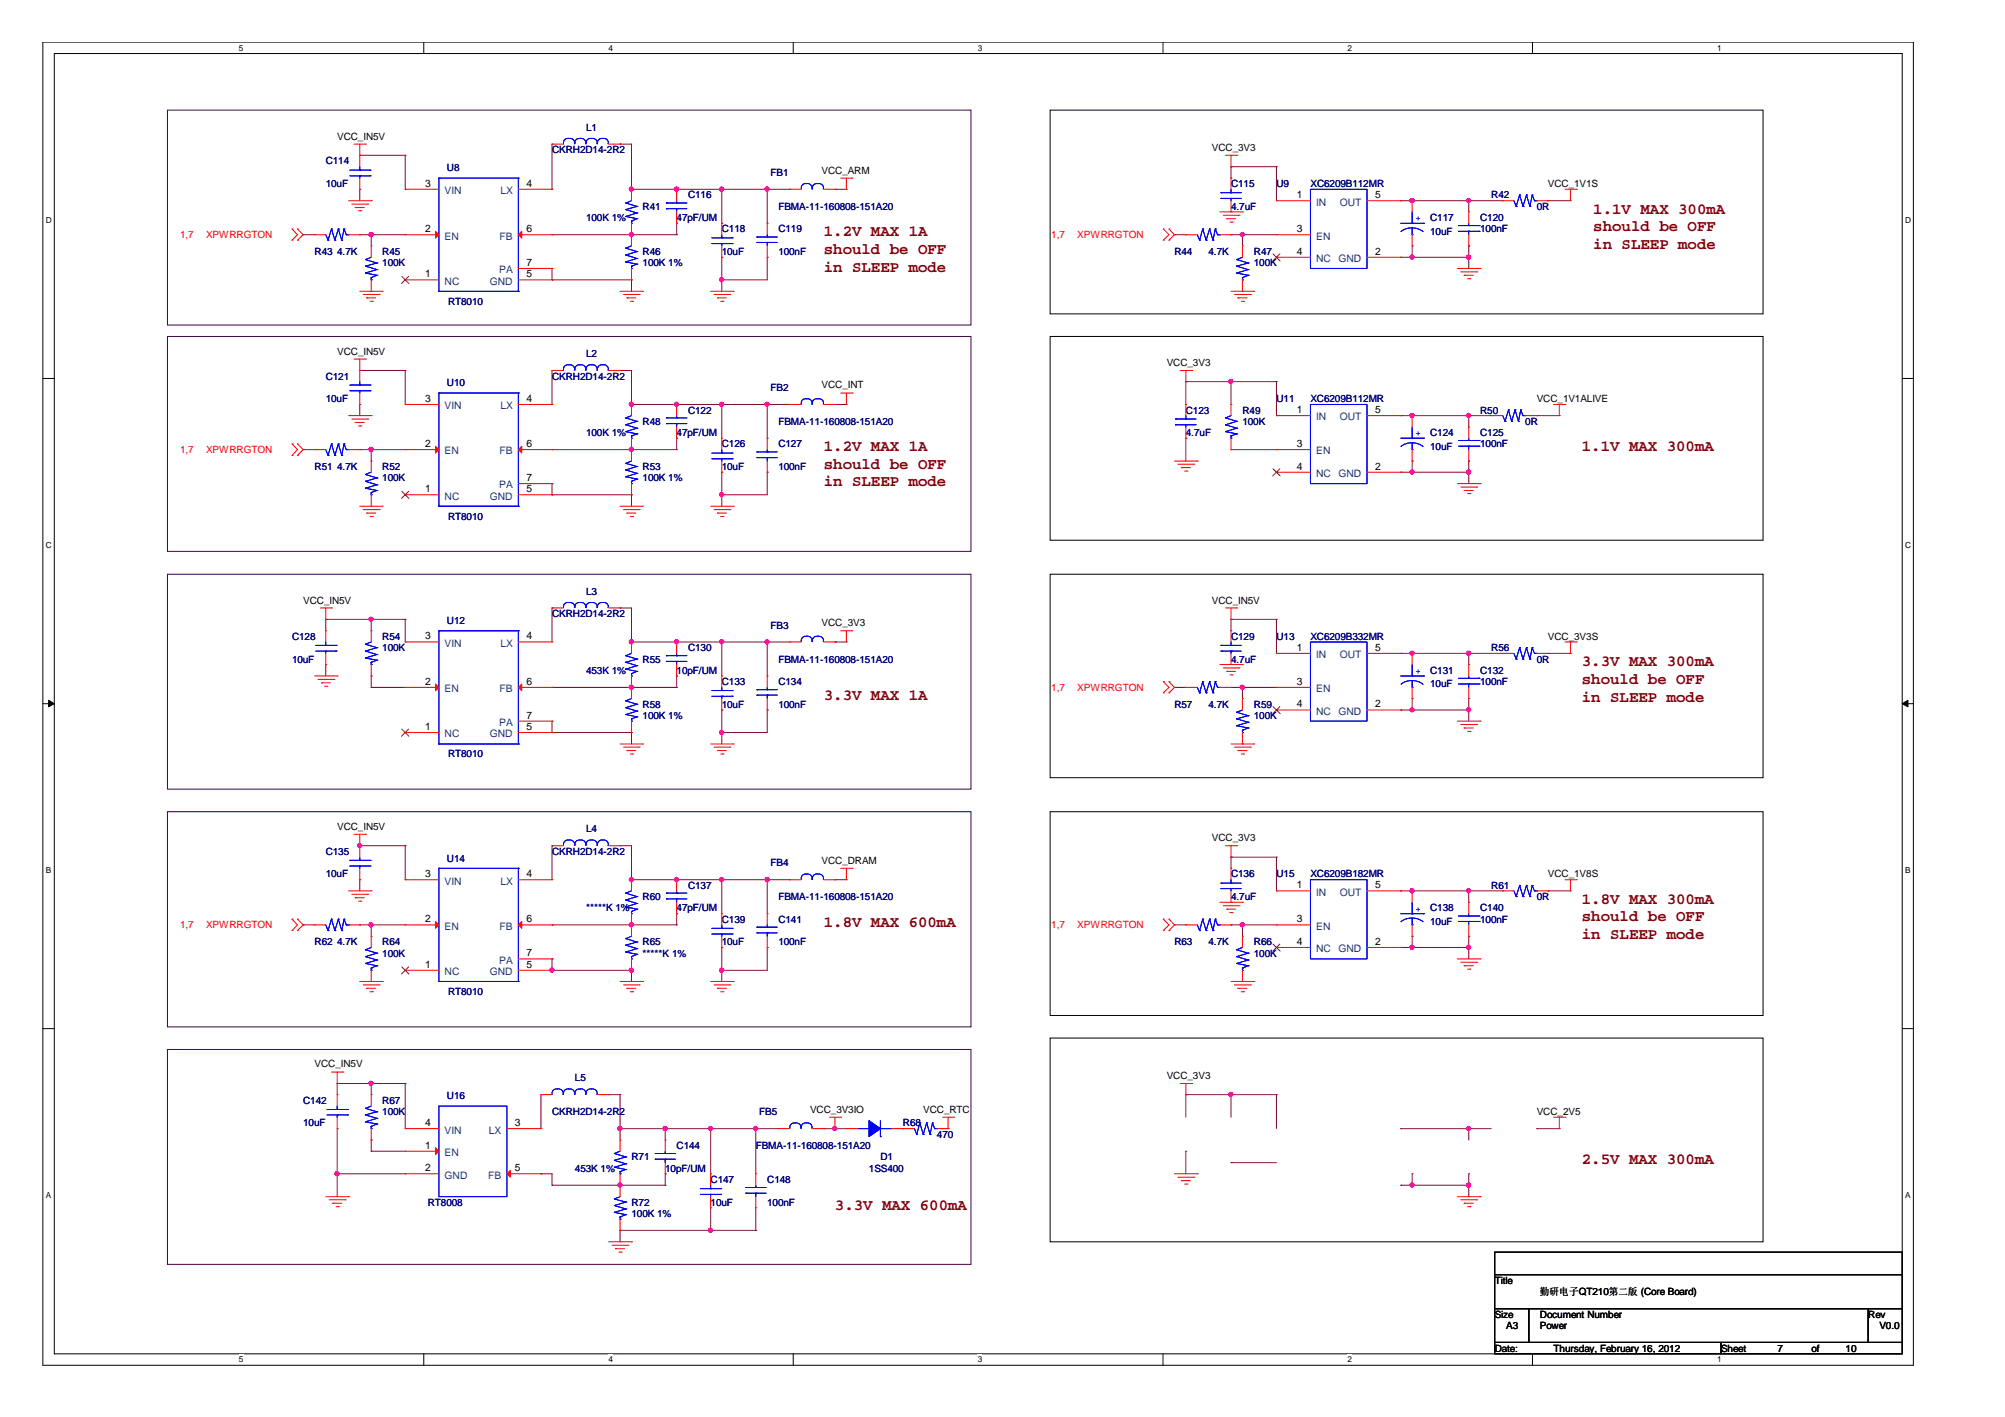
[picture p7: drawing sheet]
<svg xmlns="http://www.w3.org/2000/svg" width="297mm" height="210mm" viewBox="0 0 297 210" stroke-linecap="round" stroke-linejoin="round" font-family="sans-serif">
<defs><g id="words">
<g font-size="2.3" fill="#800000">
<text x="122" y="35">1.2V MAX 1A</text>
<text x="236.1" y="31.6">1.1V MAX 300mA</text>
<text x="236.1" y="34.3">should be OFF</text>
<text x="122" y="37.6">should be OFF</text>
<text x="122" y="40.2">in SLEEP mode</text>
<text x="236.1" y="36.9">in SLEEP mode</text>
<text x="122" y="66.8">1.2V MAX 1A</text>
<text x="122" y="69.4">should be OFF</text>
<text x="234.4" y="66.8">1.1V MAX 300mA</text>
<text x="122" y="72.1">in SLEEP mode</text>
<text x="234.4" y="98.7">3.3V MAX 300mA</text>
<text x="234.4" y="101.3">should be OFF</text>
<text x="122" y="103.7">3.3V MAX 1A</text>
<text x="234.4" y="103.9">in SLEEP mode</text>
<text x="122" y="137.3">1.8V MAX 600mA</text>
<text x="234.4" y="133.9">1.8V MAX 300mA</text>
<text x="234.4" y="136.5">should be OFF</text>
<text x="234.4" y="139.1">in SLEEP mode</text>
<text x="234.4" y="172.4">2.5V MAX 300mA</text>
<text x="123.7" y="179.2">3.3V MAX 600mA</text>
</g>
<g font-size="1.5">
<text x="50" y="20.7">VCC_IN5V</text>
<text x="179.5" y="22.4">VCC_3V3</text>
<text x="63" y="27.7">3</text>
<text x="78" y="27.7">4</text>
<text x="121.7" y="25.7">VCC_ARM</text>
<text x="192.1" y="29.4">1</text>
<text x="203.7" y="29.4">5</text>
<text x="229.3" y="27.7">VCC_1V1S</text>
<text x="63" y="34.4">2</text>
<text x="78" y="34.4">6</text>
<text x="192.1" y="34.4">3</text>
<text x="63" y="41.1">1</text>
<text x="78" y="41.1">5</text>
<text x="78" y="39.4">7</text>
<text x="192.1" y="37.7">4</text>
<text x="203.7" y="37.7">2</text>
<text x="50" y="52.5">VCC_IN5V</text>
<text x="63" y="59.5">3</text>
<text x="78" y="59.5">4</text>
<text x="121.7" y="57.5">VCC_INT</text>
<text x="172.8" y="54.2">VCC_3V3</text>
<text x="227.7" y="59.6">VCC_1V1ALIVE</text>
<text x="192.1" y="61.2">1</text>
<text x="203.7" y="61.2">5</text>
<text x="63" y="66.2">2</text>
<text x="78" y="66.2">6</text>
<text x="78" y="71.3">7</text>
<text x="192.1" y="66.2">3</text>
<text x="192.1" y="69.6">4</text>
<text x="203.7" y="69.6">2</text>
<text x="63" y="72.9">1</text>
<text x="78" y="72.9">5</text>
<text x="44.9" y="89.4">VCC_IN5V</text>
<text x="179.5" y="89.4">VCC_IN5V</text>
<text x="63" y="94.7">3</text>
<text x="78" y="94.7">4</text>
<text x="121.7" y="92.8">VCC_3V3</text>
<text x="229.3" y="94.8">VCC_3V3S</text>
<text x="63" y="101.4">2</text>
<text x="78" y="101.4">6</text>
<text x="192.1" y="96.4">1</text>
<text x="192.1" y="101.4">3</text>
<text x="203.7" y="96.4">5</text>
<text x="78" y="106.4">7</text>
<text x="192.1" y="104.8">4</text>
<text x="203.7" y="104.8">2</text>
<text x="63" y="108.1">1</text>
<text x="78" y="108.1">5</text>
<text x="50" y="123">VCC_IN5V</text>
<text x="179.5" y="124.6">VCC_3V3</text>
<text x="63" y="129.9">3</text>
<text x="78" y="129.9">4</text>
<text x="121.7" y="128">VCC_DRAM</text>
<text x="192.1" y="131.6">1</text>
<text x="203.7" y="131.6">5</text>
<text x="229.3" y="130">VCC_1V8S</text>
<text x="63" y="136.6">2</text>
<text x="78" y="136.6">6</text>
<text x="192.1" y="136.6">3</text>
<text x="63" y="143.4">1</text>
<text x="78" y="143.4">5</text>
<text x="78" y="141.7">7</text>
<text x="192.1" y="140">4</text>
<text x="203.7" y="140">2</text>
<text x="46.6" y="158.1">VCC_IN5V</text>
<text x="172.8" y="159.8">VCC_3V3</text>
<text x="63" y="166.8">4</text>
<text x="76.3" y="166.8">3</text>
<text x="120" y="164.9">VCC_3V3IO</text>
<text x="136.8" y="164.9">VCC_RTC</text>
<text x="227.7" y="165.2">VCC_2V5</text>
<text x="63" y="170.2">1</text>
<text x="63" y="173.5">2</text>
<text x="76.3" y="173.5">5</text>
<text x="221.4" y="190.2">Title</text>
<text x="228.1" y="191.8">勤研电子QT210第二版 (Core Board)</text>
<text x="221.4" y="195.2">Size</text>
<text x="223.1" y="196.9">A3</text>
<text x="228.1" y="195.2">Document Number</text>
<text x="228.1" y="196.9">Power</text>
<text x="276.8" y="195.2">Rev</text>
<text x="278.4" y="196.9">V0.0</text>
<text x="221.4" y="200.2">Date:</text>
<text x="230.2" y="200.2">Thursday, February 16, 2012</text>
<text x="255" y="200.2">Sheet</text>
<text x="263.4" y="200.2">7</text>
<text x="268.4" y="200.2">of</text>
<text x="273.4" y="200.2">10</text>
</g>
<g font-size="1.5" fill="#000080">
<text x="81.8" y="22.7">CKRH2D14-2R2</text>
<text x="86.8" y="19.4">L1</text>
<text x="48.3" y="24.4">C114</text>
<text x="48.3" y="27.7">10uF</text>
<text x="66.2" y="25.4">U8</text>
<text x="101.9" y="29.4">C116</text>
<text x="114.2" y="26">FB1</text>
<text x="182.4" y="27.7">C115</text>
<text x="189.1" y="27.7">U9</text>
<text x="194.1" y="27.7">XC6209B112MR</text>
<text x="220.9" y="29.4">R42</text>
<text x="86.8" y="32.7">100K 1%</text>
<text x="95.2" y="31.1">R41</text>
<text x="100.2" y="32.7">47pF/UM</text>
<text x="106.9" y="34.4">C118</text>
<text x="115.3" y="34.4">C119</text>
<text x="115.3" y="31.1">FBMA-11-160808-151A20</text>
<text x="182.4" y="31.1">4.7uF</text>
<text x="211.9" y="32.7">C117</text>
<text x="211.9" y="34.8">10uF</text>
<text x="219.3" y="32.7">C120</text>
<text x="219.3" y="34.4">100nF</text>
<text x="227.7" y="31.1">0R</text>
<text x="46.6" y="37.8">R43</text>
<text x="50" y="37.8">4.7K</text>
<text x="56.6" y="37.8">R45</text>
<text x="56.6" y="39.5">100K</text>
<text x="95.2" y="37.8">R46</text>
<text x="95.2" y="39.5">100K 1%</text>
<text x="106.9" y="37.8">10uF</text>
<text x="115.3" y="37.8">100nF</text>
<text x="174" y="37.8">R44</text>
<text x="179" y="37.8">4.7K</text>
<text x="185.8" y="37.8">R47</text>
<text x="185.8" y="39.5">100K</text>
<text x="66.4" y="45.1">RT8010</text>
<text x="86.8" y="52.9">L2</text>
<text x="48.3" y="56.2">C121</text>
<text x="48.3" y="59.6">10uF</text>
<text x="66.2" y="57.2">U10</text>
<text x="81.8" y="56.2">CKRH2D14-2R2</text>
<text x="114.2" y="57.9">FB2</text>
<text x="189.1" y="59.6">U11</text>
<text x="194.1" y="59.6">XC6209B112MR</text>
<text x="196.2" y="59.6">6209B112</text>
<text x="86.8" y="64.6">100K 1%</text>
<text x="95.2" y="62.9">R48</text>
<text x="100.2" y="64.6">47pF/UM</text>
<text x="101.9" y="61.3">C122</text>
<text x="115.3" y="62.9">FBMA-11-160808-151A20</text>
<text x="175.7" y="61.3">C123</text>
<text x="175.7" y="64.6">4.7uF</text>
<text x="184.1" y="61.3">R49</text>
<text x="184.1" y="62.9">100K</text>
<text x="211.9" y="64.6">C124</text>
<text x="219.3" y="61.3">R50</text>
<text x="219.3" y="64.6">C125</text>
<text x="226" y="62.9">0R</text>
<text x="46.6" y="69.7">R51</text>
<text x="50" y="69.7">4.7K</text>
<text x="56.6" y="69.7">R52</text>
<text x="56.6" y="71.3">100K</text>
<text x="95.2" y="69.7">R53</text>
<text x="95.2" y="71.3">100K 1%</text>
<text x="106.9" y="66.3">C126</text>
<text x="106.9" y="69.7">10uF</text>
<text x="115.3" y="66.3">C127</text>
<text x="115.3" y="69.7">100nF</text>
<text x="211.9" y="66.6">10uF</text>
<text x="219.3" y="66.3">100nF</text>
<text x="66.4" y="77">RT8010</text>
<text x="86.8" y="88.1">L3</text>
<text x="43.3" y="94.8">C128</text>
<text x="56.6" y="94.8">R54</text>
<text x="66.2" y="92.4">U12</text>
<text x="81.8" y="91.4">CKRH2D14-2R2</text>
<text x="114.2" y="93.1">FB3</text>
<text x="182.4" y="94.8">C129</text>
<text x="189.1" y="94.8">U13</text>
<text x="194.1" y="94.8">XC6209B332MR</text>
<text x="196.2" y="94.8">6209B332</text>
<text x="43.3" y="98.1">10uF</text>
<text x="56.6" y="96.4">100K</text>
<text x="86.8" y="99.8">453K 1%</text>
<text x="95.2" y="98.1">R55</text>
<text x="100.2" y="99.8">10pF/UM</text>
<text x="101.9" y="96.4">C130</text>
<text x="106.9" y="101.5">C133</text>
<text x="115.3" y="98.1">FBMA-11-160808-151A20</text>
<text x="115.3" y="101.5">C134</text>
<text x="182.4" y="98.1">4.7uF</text>
<text x="211.9" y="99.8">C131</text>
<text x="211.9" y="101.8">10uF</text>
<text x="219.3" y="99.8">C132</text>
<text x="219.3" y="101.5">100nF</text>
<text x="220.9" y="96.4">R56</text>
<text x="227.7" y="98.1">0R</text>
<text x="95.2" y="104.8">R58</text>
<text x="95.2" y="106.5">100K 1%</text>
<text x="106.9" y="104.8">10uF</text>
<text x="115.3" y="104.8">100nF</text>
<text x="174" y="104.8">R57</text>
<text x="179" y="104.8">4.7K</text>
<text x="185.8" y="104.8">R59</text>
<text x="185.8" y="106.5">100K</text>
<text x="66.4" y="112.2">RT8010</text>
<text x="86.8" y="123.3">L4</text>
<text x="48.3" y="126.6">C135</text>
<text x="48.3" y="130">10uF</text>
<text x="66.2" y="127.6">U14</text>
<text x="81.8" y="126.6">CKRH2D14-2R2</text>
<text x="101.9" y="131.7">C137</text>
<text x="114.2" y="128.3">FB4</text>
<text x="182.4" y="130">C136</text>
<text x="189.1" y="130">U15</text>
<text x="194.1" y="130">XC6209B182MR</text>
<text x="196.2" y="130">6209B182</text>
<text x="220.9" y="131.7">R61</text>
<text x="86.8" y="135">*****K 1%</text>
<text x="95.2" y="133.3">R60</text>
<text x="100.2" y="135">47pF/UM</text>
<text x="106.9" y="136.7">C139</text>
<text x="115.3" y="133.3">FBMA-11-160808-151A20</text>
<text x="115.3" y="136.7">C141</text>
<text x="182.4" y="133.3">4.7uF</text>
<text x="211.9" y="135">C138</text>
<text x="211.9" y="137">10uF</text>
<text x="219.3" y="135">C140</text>
<text x="219.3" y="136.7">100nF</text>
<text x="227.7" y="133.3">0R</text>
<text x="46.6" y="140.1">R62</text>
<text x="50" y="140.1">4.7K</text>
<text x="56.6" y="140.1">R64</text>
<text x="56.6" y="141.7">100K</text>
<text x="95.2" y="140.1">R65</text>
<text x="95.2" y="141.7">*****K 1%</text>
<text x="106.9" y="140.1">10uF</text>
<text x="115.3" y="140.1">100nF</text>
<text x="174" y="140.1">R63</text>
<text x="179" y="140.1">4.7K</text>
<text x="185.8" y="140.1">R66</text>
<text x="185.8" y="141.7">100K</text>
<text x="66.4" y="147.4">RT8010</text>
<text x="85.2" y="160.2">L5</text>
<text x="44.9" y="163.5">C142</text>
<text x="44.9" y="166.8">10uF</text>
<text x="56.6" y="163.5">R67</text>
<text x="56.6" y="165.2">100K</text>
<text x="66.2" y="162.8">U16</text>
<text x="81.8" y="165.2">CKRH2D14-2R2</text>
<text x="112.5" y="165.2">FB5</text>
<text x="133.8" y="166.8">R68</text>
<text x="85.2" y="173.6">453K 1%</text>
<text x="93.6" y="171.9">R71</text>
<text x="98.6" y="173.6">10pF/UM</text>
<text x="100.2" y="170.2">C144</text>
<text x="112" y="170.2">FBMA-11-160808-151A20</text>
<text x="128.7" y="173.6">1SS400</text>
<text x="130.4" y="171.9">D1</text>
<text x="138.8" y="168.5">470</text>
<text x="63.4" y="178.6">RT8008</text>
<text x="93.6" y="178.6">R72</text>
<text x="105.3" y="175.2">C147</text>
<text x="105.3" y="178.6">10uF</text>
<text x="113.7" y="175.2">C148</text>
<text x="113.7" y="178.6">100nF</text>
<text x="93.6" y="180.3">100K 1%</text>
</g>
<g font-size="1.5" fill="#004080">
<text x="65.9" y="28.8">VIN</text>
<text x="74.1" y="28.8">LX</text>
<text x="65.9" y="35.5">EN</text>
<text x="74" y="35.5">FB</text>
<text x="195" y="30.5">IN</text>
<text x="195" y="35.5">EN</text>
<text x="198.5" y="30.5">OUT</text>
<text x="74" y="40.5">PA</text>
<text x="195" y="38.8">NC</text>
<text x="198.3" y="38.8">GND</text>
<text x="65.9" y="42.2">NC</text>
<text x="72.6" y="42.2">GND</text>
<text x="65.9" y="60.6">VIN</text>
<text x="74.1" y="60.6">LX</text>
<text x="195" y="62.3">IN</text>
<text x="198.5" y="62.3">OUT</text>
<text x="65.9" y="67.3">EN</text>
<text x="74" y="67.3">FB</text>
<text x="195" y="67.3">EN</text>
<text x="195" y="70.7">NC</text>
<text x="198.3" y="70.7">GND</text>
<text x="65.9" y="74">NC</text>
<text x="72.6" y="74">GND</text>
<text x="74" y="72.4">PA</text>
<text x="65.9" y="95.8">VIN</text>
<text x="74.1" y="95.8">LX</text>
<text x="195" y="97.5">IN</text>
<text x="198.5" y="97.5">OUT</text>
<text x="65.9" y="102.5">EN</text>
<text x="74" y="107.5">PA</text>
<text x="74" y="102.5">FB</text>
<text x="195" y="102.5">EN</text>
<text x="195" y="105.9">NC</text>
<text x="198.3" y="105.9">GND</text>
<text x="65.9" y="109.2">NC</text>
<text x="72.6" y="109.2">GND</text>
<text x="65.9" y="131">VIN</text>
<text x="74.1" y="131">LX</text>
<text x="65.9" y="137.7">EN</text>
<text x="74" y="137.7">FB</text>
<text x="195" y="132.7">IN</text>
<text x="195" y="137.7">EN</text>
<text x="198.5" y="132.7">OUT</text>
<text x="74" y="142.8">PA</text>
<text x="195" y="141.1">NC</text>
<text x="198.3" y="141.1">GND</text>
<text x="65.9" y="144.5">NC</text>
<text x="72.6" y="144.5">GND</text>
<text x="65.9" y="167.9">VIN</text>
<text x="72.4" y="167.9">LX</text>
<text x="65.9" y="171.3">EN</text>
<text x="65.9" y="174.6">GND</text>
<text x="72.3" y="174.6">FB</text>
</g>
<g font-size="1.5" fill="#f00">
<text x="26.7" y="35.3">1,7</text>
<text x="30.5" y="35.3">XPWRRGTON</text>
<text x="155.7" y="35.3">1,7</text>
<text x="159.6" y="35.3">XPWRRGTON</text>
<text x="26.7" y="67.1">1,7</text>
<text x="30.5" y="67.1">XPWRRGTON</text>
<text x="155.7" y="102.3">1,7</text>
<text x="159.6" y="102.3">XPWRRGTON</text>
<text x="26.7" y="137.5">1,7</text>
<text x="30.5" y="137.5">XPWRRGTON</text>
<text x="155.7" y="137.5">1,7</text>
<text x="159.6" y="137.5">XPWRRGTON</text>
</g>
<g font-size="1.5" fill="#00f">
<text x="209.7" y="32.8">+</text>
<text x="209.7" y="64.7">+</text>
<text x="209.7" y="99.8">+</text>
<text x="209.7" y="135.1">+</text>
</g>
<g font-size="1.2">
<text x="35.4" y="7.5">5</text>
<text x="90.1" y="7.5">4</text>
<text x="144.9" y="7.5">3</text>
<text x="199.6" y="7.5">2</text>
<text x="254.4" y="7.5">1</text>
<text x="6.8" y="33.1">D</text>
<text x="282.2" y="33.1">D</text>
<text x="6.8" y="81.2">C</text>
<text x="282.2" y="81.2">C</text>
<text x="6.8" y="129.4">B</text>
<text x="282.2" y="129.4">B</text>
<text x="6.8" y="177.5">A</text>
<text x="282.2" y="177.5">A</text>
<text x="35.4" y="201.8">5</text>
<text x="90.1" y="201.8">4</text>
<text x="144.9" y="201.8">3</text>
<text x="199.6" y="201.8">2</text>
<text x="254.4" y="201.8">1</text>
</g>
</g></defs>
<path d="M6.3 6.2h277.2v196h-277.2zM8 7.9h273.8v192.6h-273.8z" fill="none" stroke="#000" stroke-width=".15"/>
<g fill="#fff">
<path d="M35.4 6.4h.6v1.4h-.6z"/>
<path d="M35.4 200.7h.6v1.4h-.6z"/>
</g>
<path d="M62.8 6.2v1.7M62.8 200.5v1.7" fill="none" stroke="#000" stroke-width=".15"/>
<g fill="#fff">
<path d="M90.1 6.4h.7v1.4h-.7z"/>
<path d="M90.1 200.7h.7v1.4h-.7z"/>
</g>
<path d="M117.5 6.2v1.7M117.5 200.5v1.7" fill="none" stroke="#000" stroke-width=".15"/>
<g fill="#fff">
<path d="M144.9 6.4h.6v1.4h-.6z"/>
<path d="M144.9 200.7h.6v1.4h-.6z"/>
</g>
<path d="M172.3 6.2v1.7M172.3 200.5v1.7" fill="none" stroke="#000" stroke-width=".15"/>
<g fill="#fff">
<path d="M199.6 6.4h.7v1.4h-.7z"/>
<path d="M199.6 200.7h.7v1.4h-.7z"/>
</g>
<path d="M227 6.2v1.7M227 200.5v1.7" fill="none" stroke="#000" stroke-width=".15"/>
<g fill="#fff">
<path d="M254.4 6.4h.6v1.4h-.6z"/>
<path d="M254.4 200.7h.6v1.4h-.6z"/>
<path d="M6.8 31.9h.8v1.4h-.8z"/>
<path d="M282.2 31.9h.9v1.4h-.9z"/>
<path d="M6.8 80.1h.8v1.4h-.8z"/>
<path d="M282.2 80.1h.9v1.4h-.9z"/>
</g>
<path d="M6.3 56.1h1.7M281.8 56.1h1.7" fill="none" stroke="#000" stroke-width=".15"/>
<g fill="#fff">
<path d="M6.8 128.2h.7v1.4h-.7z"/>
<path d="M282.2 128.2h.8v1.4h-.8z"/>
</g>
<path d="M6.3 104.2h1.7M281.8 104.2h1.7" fill="none" stroke="#000" stroke-width=".15"/>
<g fill="#000" stroke="#000" stroke-width=".15">
<path d="M7.2 103.7l.8 .5-.8 .5z" fill-rule="evenodd"/>
<path d="M281.8 104.2l.9-.5v1z" fill-rule="evenodd"/>
</g>
<g fill="#fff">
<path d="M6.8 176.4h.7v1.4h-.7z"/>
<path d="M282.2 176.4h.8v1.4h-.8z"/>
</g>
<g fill="none" stroke="#000" stroke-width=".15">
<path d="M155.6 16.3h105.6v30.2h-105.6zM155.6 49.8h105.6v30.2h-105.6zM155.6 85.1h105.6v30.1h-105.6zM155.6 120.2h105.6v30.2h-105.6zM6.3 152.4h1.7M155.6 153.8h105.6v30.2h-105.6zM281.8 152.4h1.7M221.4 185.5h60.4v3.3h-60.4zM221.4 188.8h60.4v5.1h-60.4zM221.4 193.9h5.1v5h-5.1zM221.4 198.9h33.6v1.6h-33.6zM226.5 193.9h50.3v5h-50.3z"/>
<path d="M255 198.9h26.8v1.6h-26.8zM276.8 193.9h5v5h-5z"/>
</g>
<path d="M24.8 16.3h119v31.8h-119zM24.8 49.8h119v31.9h-119zM24.8 85.1h119v31.8h-119zM24.8 120.2h119v31.9h-119zM24.8 155.5h119v31.8h-119z" fill="none" stroke="#400040" stroke-width=".15"/>
<g fill="none" stroke="#800040" stroke-width=".15">
<path d="M44.9 34.8h.1M44.9 34.8h1.7M53.3 23h.1M53.3 28h.1M53.3 34.8h.1M53.3 23h6.7M53.3 28v1.7M53.3 34.8h6.7M55 34.8h.1M55 34.8v1.6M60 23h.1M60 23v5"/>
<path d="M81.8 34.8h.1M81.8 39.8h.1M81.8 21.4h.1M81.8 34.8h18.4M81.8 21.4v6.6M81.8 39.8v1.7M91.9 21.4h.1M91.9 21.4h1.7v6.6M93.6 28h.1M93.6 28h23.4M100.2 28h.1M100.2 34.8h.1"/>
<path d="M100.2 33.1h.1M100.2 33.1v1.7M106.9 28h.1M106.9 38.1h.1M106.9 28v5.1M106.9 38.1v5.1M113.7 28h.1M113.7 38.1h.1M113.7 38.1v3.4h-6.8M113.7 28v5.1M123.7 28h.1M123.7 28h1.7"/>
<path d="M174 34.8h.1M174 34.8h1.7M182.4 24.7h.1M182.4 34.8h.1M182.4 34.8h6.7M182.4 24.7v1.7M182.4 24.7h6.7M184.1 34.8h.1M184.1 34.8v1.6M189.1 24.7h.1M189.1 24.7v5M207.5 29.7h.1"/>
<path d="M207.5 38.1h.1M207.5 29.7h15.1M207.5 38.1h10.1M209.2 29.7h.1M209.2 38.1h.1M209.2 36.4h.1M209.2 36.4v1.7M217.6 29.7h.1M217.6 36.4h.1M217.6 38.1h.1M217.6 29.7v1.7M217.6 36.4v3.4"/>
<path d="M229.3 29.7h.1M229.3 29.7h3.4M53.3 54.9h.1M53.3 59.9h.1M53.3 59.9v1.7M53.3 54.9h6.7M60 54.9h.1M60 54.9v5M81.8 41.5h.1M81.8 54.9h.1M81.8 41.5h11.8M81.8 54.9v5"/>
<path d="M91.9 54.9h.1M91.9 54.9h1.7v5M93.6 41.5h.1M93.6 59.9h.1M93.6 41.5v1.7M93.6 59.9h23.4M100.2 59.9h.1M106.9 41.5h.1M106.9 59.9h.1M106.9 59.9v5M113.7 59.9h.1M113.7 59.9v5"/>
<path d="M123.7 59.9h.1M123.7 59.9h1.7M175.7 56.5h.1M175.7 56.5h13.4M175.7 56.5v3.4M182.4 56.5h.1M182.4 56.5v3.4M189.1 56.5h.1M189.1 56.5v5.1M44.9 66.6h.1M44.9 66.6h1.7M53.3 66.6h.1"/>
<path d="M53.3 66.6h6.7M55 66.6h.1M55 66.6v1.7M81.8 66.6h.1M81.8 73.3h.1M81.8 71.6h.1M81.8 66.6h18.4M81.8 73.3h11.8M81.8 71.6v1.7M93.6 73.3h.1M93.6 73.3v1.7M100.2 66.6h.1"/>
<path d="M100.2 64.9h.1M100.2 64.9v1.7M106.9 73.3h.1M106.9 69.9h.1M106.9 69.9v5.1M113.7 69.9h.1M113.7 69.9v3.4h-6.8M175.7 64.9h.1M175.7 64.9v3.4M182.4 66.6h.1M182.4 66.6h6.7M207.5 61.6h.1"/>
<path d="M207.5 69.9h.1M207.5 61.6h13.4M207.5 69.9h10.1M209.2 61.6h.1M209.2 69.9h.1M209.2 68.3h.1M209.2 68.3v1.6M217.6 61.6h.1M217.6 68.3h.1M217.6 69.9h.1M217.6 61.6v1.7M217.6 68.3v3.3"/>
<path d="M227.7 61.6h.1M227.7 61.6h3.3M48.3 98.4h.1M48.3 91.8h.1M48.3 91.8h11.7M48.3 91.8v1.6M48.3 98.4v1.7M55 91.8h.1M55 91.8v1.6M60 91.8h.1M60 91.8v3.3M81.8 90.1h.1"/>
<path d="M81.8 90.1v5M91.9 90.1h.1M91.9 90.1h1.7v5M93.6 95.1h.1M93.6 95.1h23.4M100.2 95.1h.1M106.9 95.1h.1M106.9 95.1v5M113.7 95.1h.1M113.7 95.1v5M123.7 95.1h.1M123.7 95.1h1.7"/>
<path d="M182.4 91.8h.1M182.4 91.8h6.7M182.4 91.8v1.6M189.1 91.8h.1M189.1 91.8v5M207.5 96.8h.1M207.5 96.8h15.1M209.2 96.8h.1M217.6 96.8h.1M217.6 96.8v1.6M229.3 96.8h.1M229.3 96.8h3.4"/>
<path d="M55 100.1h.1M55 101.8h.1M55 100.1v1.7M55 101.8h5M81.8 101.8h.1M81.8 106.8h.1M81.8 108.5h.1M81.8 101.8h18.4M81.8 108.5h11.8M81.8 106.8v1.7M93.6 108.5h.1M93.6 108.5v1.7"/>
<path d="M100.2 101.8h.1M100.2 100.1h.1M100.2 100.1v1.7M106.9 108.5h.1M106.9 105.2h.1M106.9 105.2v5M113.7 105.2h.1M113.7 105.2v3.3h-6.8M174 101.8h.1M174 101.8h1.7M182.4 101.8h.1M182.4 101.8h6.7"/>
<path d="M184.1 101.8h.1M184.1 101.8v1.7M207.5 105.2h.1M207.5 105.2h10.1M209.2 105.2h.1M209.2 103.5h.1M209.2 103.5v1.7M217.6 103.5h.1M217.6 105.2h.1M217.6 103.5v3.3M44.9 137h.1M44.9 137h1.7"/>
<path d="M53.3 125.3h.1M53.3 130.3h.1M53.3 137h.1M53.3 130.3v1.7M53.3 137h6.7M53.3 125.3h6.7M55 137h.1M55 137v1.7M60 125.3h.1M60 125.3v5M81.8 137h.1M81.8 125.3h.1"/>
<path d="M81.8 125.3v5M81.8 137h18.4M91.9 125.3h.1M91.9 125.3h1.7v5M93.6 130.3h.1M93.6 130.3h23.4M100.2 137h.1M100.2 135.4h.1M100.2 130.3h.1M100.2 135.4v1.6M106.9 130.3h.1M106.9 130.3v5.1"/>
<path d="M113.7 130.3h.1M113.7 130.3v5.1M123.7 130.3h.1M123.7 130.3h1.7M174 137h.1M174 137h1.7M182.4 127h.1M182.4 137h.1M182.4 127v1.6M182.4 127h6.7M182.4 137h6.7M184.1 137h.1"/>
<path d="M184.1 137v1.7M189.1 127h.1M189.1 127v5M207.5 132h.1M207.5 132h15.1M209.2 132h.1M209.2 138.7h.1M209.2 138.7v1.6M217.6 132h.1M217.6 138.7h.1M217.6 132v1.7M217.6 138.7v3.3"/>
<path d="M229.3 132h.1M229.3 132h3.4M81.8 142h.1M81.8 143.7h.1M81.8 142v1.7M81.8 143.7h11.8M93.6 143.7h.1M93.6 143.7v1.7M106.9 143.7h.1M106.9 140.3h.1M106.9 140.3v5.1M113.7 140.3h.1"/>
<path d="M113.7 140.3v3.4h-6.8M207.5 140.3h.1M207.5 140.3h10.1M209.2 140.3h.1M217.6 140.3h.1M50 173.9h.1M50 167.2h.1M50 160.5h.1M50 173.9h10M50 160.5v1.7M50 167.2v10.1M50 160.5h10"/>
<path d="M55 170.5h.1M55 168.9h.1M55 160.5h.1M55 160.5v1.7M55 168.9v1.6M55 170.5h5M60 160.5h.1M60 160.5v6.7M80.1 173.9h.1M80.1 162.2h.1M80.1 173.9h1.7v1.7M80.1 162.2v5"/>
<path d="M81.8 175.6h.1M81.8 175.6h16.8M90.2 162.2h.1M90.2 162.2h1.7M91.9 175.6h.1M91.9 167.2h.1M91.9 162.2h.1M91.9 167.2h23.4M91.9 162.2v6.7M98.6 167.2h.1M98.6 175.6h.1M98.6 173.9h.1"/>
<path d="M98.6 167.2v1.7M98.6 173.9v1.7M105.3 167.2h.1M105.3 167.2v6.7M105.3 178.9v3.4M112 167.2h.1M112 167.2v6.7M112 178.9v3.4M122 167.2h.1M122 167.2h3.4M123.7 167.2h.1M175.7 162.2h.1"/>
<path d="M175.7 170.5h.1M175.7 162.2h13.4M175.7 162.2v3.3M175.7 170.5v3.4M182.4 162.2h.1M182.4 172.2h.1M182.4 162.2v3.3M182.4 172.2h6.7M189.1 162.2h.1M189.1 162.2v5M207.5 167.2h.1M207.5 175.6h.1"/>
<path d="M207.5 167.2h13.4M207.5 175.6h10.1M209.2 175.6h.1M209.2 173.9h.1M209.2 173.9v1.7M217.6 167.2h.1M217.6 173.9h.1M217.6 175.6h.1M217.6 167.2v1.7M217.6 173.9v3.4M227.7 167.2h.1M227.7 167.2h3.3"/>
<path d="M91.9 182.3h.1M91.9 184h.1M91.9 182.3h20.1M91.9 182.3v1.7M105.3 182.3h.1M112 182.3h.1"/>
</g>
<g fill="#f0f" stroke="#f0f" stroke-width=".15">
<circle cx="55" cy="34.7" r=".32"/>
<circle cx="106.9" cy="41.4" r=".32"/>
<circle cx="106.9" cy="28" r=".32"/>
<circle cx="113.6" cy="28" r=".32"/>
<circle cx="55" cy="66.6" r=".32"/>
<circle cx="106.9" cy="73.3" r=".32"/>
<circle cx="113.6" cy="59.9" r=".32"/>
<circle cx="106.9" cy="59.9" r=".32"/>
<circle cx="55" cy="91.7" r=".32"/>
<circle cx="113.6" cy="95.1" r=".32"/>
<circle cx="106.9" cy="95.1" r=".32"/>
<circle cx="49.9" cy="173.9" r=".32"/>
<circle cx="55" cy="160.5" r=".32"/>
<circle cx="105.3" cy="182.2" r=".32"/>
<circle cx="111.9" cy="167.2" r=".32"/>
<circle cx="105.3" cy="167.2" r=".32"/>
<circle cx="123.7" cy="167.2" r=".32"/>
<circle cx="217.6" cy="29.7" r=".32"/>
<circle cx="209.2" cy="29.7" r=".32"/>
<circle cx="217.6" cy="38.1" r=".32"/>
<circle cx="209.2" cy="38.1" r=".32"/>
<circle cx="184" cy="34.7" r=".32"/>
<circle cx="217.6" cy="61.5" r=".32"/>
<circle cx="209.2" cy="61.5" r=".32"/>
<circle cx="217.6" cy="69.9" r=".32"/>
<circle cx="209.2" cy="69.9" r=".32"/>
<circle cx="182.3" cy="56.5" r=".32"/>
<circle cx="217.6" cy="96.8" r=".32"/>
<circle cx="209.2" cy="96.8" r=".32"/>
<circle cx="209.2" cy="105.1" r=".32"/>
<circle cx="217.6" cy="105.1" r=".32"/>
<circle cx="184" cy="101.8" r=".32"/>
<circle cx="217.6" cy="131.9" r=".32"/>
<circle cx="209.2" cy="131.9" r=".32"/>
<circle cx="217.6" cy="140.3" r=".32"/>
<circle cx="209.2" cy="140.3" r=".32"/>
<circle cx="184" cy="137" r=".32"/>
<circle cx="217.6" cy="167.2" r=".32"/>
<circle cx="217.6" cy="175.5" r=".32"/>
<circle cx="209.2" cy="175.5" r=".32"/>
<circle cx="182.3" cy="162.1" r=".32"/>
<circle cx="106.9" cy="108.5" r=".32"/>
<circle cx="100.2" cy="28" r=".32"/>
<circle cx="93.5" cy="28" r=".32"/>
<circle cx="93.5" cy="34.7" r=".32"/>
<circle cx="100.2" cy="59.9" r=".32"/>
<circle cx="93.5" cy="59.9" r=".32"/>
<circle cx="93.5" cy="66.6" r=".32"/>
<circle cx="100.2" cy="95.1" r=".32"/>
<circle cx="93.5" cy="95.1" r=".32"/>
<circle cx="93.5" cy="101.8" r=".32"/>
<circle cx="91.8" cy="175.5" r=".32"/>
<circle cx="98.5" cy="167.2" r=".32"/>
<circle cx="91.8" cy="167.2" r=".32"/>
<circle cx="100.2" cy="130.3" r=".32"/>
<circle cx="93.5" cy="130.3" r=".32"/>
<circle cx="93.5" cy="137" r=".32"/>
<circle cx="53.3" cy="125.3" r=".32"/>
<circle cx="55" cy="137" r=".32"/>
<circle cx="93.5" cy="143.7" r=".32"/>
<circle cx="81.8" cy="143.7" r=".32"/>
<circle cx="106.9" cy="143.7" r=".32"/>
<circle cx="113.6" cy="130.3" r=".32"/>
<circle cx="106.9" cy="130.3" r=".32"/>
</g>
<g fill="none" stroke="#f00" stroke-width=".15">
<path d="M43.3 35.6h.1M43.3 33.9h.1M43.3 33.9l.8 .9-.8 .8M44.1 33.9h.1M44.1 35.6h.1M44.1 33.9l.8 .9-.8 .8M46.6 34.8h.1M46.6 34.8h1.7M51.6 29.7h3.4M51.6 34.8h1.7M52.1 30.2h2.4M52.5 21.4h1.6"/>
<path d="M52.6 30.7h.1M52.6 30.7h1.4M53.1 31.2h.4M53.3 23h.1M53.3 34.8h.1M53.3 28h.1M53.3 21.4v3.3M53.3 26.4v1.6M53.5 31.2h.1M54.1 21.4h.1M54.5 30.2h.1M55 29.7h.1"/>
<path d="M55 36.4h.1M55 36.4v1.7M60 28h.1M60 34.8h.1M60 28h5M60 34.8h5M76.8 28h5M76.8 39.8h5M76.8 34.8h5M81.8 28h.1M81.8 34.8h.1M81.8 39.8h.1"/>
<path d="M81.8 21.4h.1M81.8 21.4h1.7M90.2 21.4h1.7M91.9 21.4h.1M93.6 34.8h.1M93.6 28h.1M93.6 28v1.7M93.6 33.1v3.3M93.6 39.8v1.7M100.2 28h.1M100.2 33.1h.1M100.2 28v1.7"/>
<path d="M100.2 31.4v1.7M106.9 38.1h.1M106.9 33.1h.1M106.9 33.1v1.7M106.9 36.4v1.7M113.7 33.1h.1M113.7 38.1h.1M113.7 33.1v1.7M113.7 36.4v1.7M117 28h.1M117 28h1.7M122 28h1.7"/>
<path d="M123.7 28h.1M124.5 26.4h1.7M125.4 28h.1M125.4 26.4v1.6M126.2 26.4h.1M172.3 35.6h.1M172.3 33.9h.1M172.3 33.9l.9 .9-.9 .8M173.2 33.9h.1M173.2 35.6h.1M173.2 33.9l.8 .9-.8 .8M175.7 34.8h.1"/>
<path d="M175.7 34.8h1.7M180.7 31.4h3.4M180.7 34.8h1.7M181.2 31.9h2.4M181.6 23h1.6M181.7 32.4h.1M181.7 32.4h1.3M182.2 32.9h.3M182.4 24.7h.1M182.4 31.4h.1M182.4 26.4h.1M182.4 34.8h.1"/>
<path d="M182.4 23v1.7M182.4 26.4v1.6M182.4 29.7v1.7M182.5 32.9h.1M183.2 23h.1M183.6 31.9h.1M184.1 31.4h.1M184.1 36.4h.1M184.1 36.4v1.7M189.1 29.7h.1M189.1 34.8h.1M189.1 38.1h.1"/>
<path d="M189.1 29.7h5M189.1 38.1h5M189.1 34.8h5M202.5 29.7h5M202.5 38.1h5M207.5 38.1h.1M207.5 29.7h.1M209.2 29.7h.1M209.2 36.4h.1M209.2 29.7v1.7M209.2 34.8v1.6M215.9 39.8h3.4"/>
<path d="M217.6 31.4h.1M217.6 36.4h.1M217.6 31.4v1.7M217.6 34.8v1.6M219.3 39.8h.1M222.6 29.7h.1M222.6 29.7h1.7M227.7 29.7h1.6M229.3 29.7h.1M231.9 28h1.6M232.7 29.7h.1M232.7 28v1.7"/>
<path d="M233.5 28h.1M52.5 53.2h1.6M53.3 54.9h.1M53.3 59.9h.1M53.3 53.2v3.3M53.3 58.2v1.7M53.3 43.2h3.3M53.8 43.6h2.4M54.1 53.2h.1M54.3 44.1h.1M54.3 44.1h1.4M54.8 44.6h.4"/>
<path d="M55 43.2h.1M55 41.5v1.7M55.2 44.6h.1M56.2 43.6h.1M56.6 43.2h.1M60 41.5h.1M60 59.9h.1M60 59.9h5M60 41.5h5M76.8 59.9h5M76.8 41.5h5M81.8 54.9h.1"/>
<path d="M81.8 41.5h.1M81.8 59.9h.1M81.8 54.9h1.7M90.2 54.9h1.7M91.9 54.9h.1M91.9 43.2h3.3M92.4 43.6h2.3M92.9 44.1h.1M92.9 44.1h1.3M93.4 44.6h.3M93.6 59.9h.1M93.6 41.5h.1"/>
<path d="M93.6 59.9v1.7M93.7 44.6h.1M94.7 43.6h.1M95.2 43.2h.1M100.2 59.9h.1M100.2 59.9v1.7M105.3 43.2h3.3M105.8 43.6h2.3M106.3 44.1h.1M106.3 44.1h1.3M106.8 44.6h.3M107.1 44.6h.1"/>
<path d="M108.1 43.6h.1M108.6 43.2h.1M117 59.9h.1M117 59.9h1.7M122 59.9h1.7M123.7 59.9h.1M124.5 58.2h1.7M125.4 59.9h.1M125.4 58.2v1.7M126.2 58.2h.1M174.8 54.9h1.7M175.7 56.5h.1"/>
<path d="M175.7 59.9h.1M175.7 54.9v1.6M175.7 59.9v1.7M176.5 54.9h.1M182.4 59.9h.1M182.4 59.9v1.7M182.4 43.2h3.4M182.9 43.6h2.4M183.4 44.1h.1M183.4 44.1h1.3M183.9 44.6h.3M184.1 43.2h.1"/>
<path d="M184.1 41.5v1.7M184.2 44.6h.1M185.3 43.6h.1M185.8 43.2h.1M216.4 40.3h2.4M216.9 40.8h.1M216.9 40.8h1.4M217.4 41.3h.4M217.8 41.3h.1M218.8 40.3h.1M230.2 59.9h1.7M231 59.9v1.7"/>
<path d="M231.9 59.9h.1M43.3 67.5h.1M43.3 65.8h.1M43.3 65.8l.8 .8-.8 .9M44.1 65.8h.1M44.1 67.5h.1M44.1 65.8l.8 .8-.8 .9M46.6 66.6h.1M46.6 66.6h1.7M51.6 61.6h3.4M51.6 66.6h1.7M52.1 62.1h2.4"/>
<path d="M52.6 62.6h.1M52.6 62.6h1.4M53.1 63.1h.4M53.3 66.6h.1M53.3 75h3.3M53.5 63.1h.1M53.8 75.5h2.4M54.3 76h.1M54.3 76h1.4M54.5 62.1h.1M54.8 76.5h.4M55 61.6h.1"/>
<path d="M55 68.3h.1M55 75h.1M55 68.3v1.6M55 73.3v1.7M55.2 76.5h.1M56.2 75.5h.1M56.6 75h.1M60 66.6h.1M60 73.3h.1M60 66.6h5M60 73.3h5M76.8 71.6h5"/>
<path d="M76.8 66.6h5M76.8 73.3h5M81.8 66.6h.1M81.8 73.3h.1M81.8 71.6h.1M91.9 75h3.3M92.4 75.5h2.3M92.9 76h.1M92.9 76h1.3M93.4 76.5h.3M93.6 66.6h.1M93.6 73.3h.1"/>
<path d="M93.6 64.9v3.4M93.6 71.6v1.7M93.7 76.5h.1M94.7 75.5h.1M95.2 75h.1M100.2 64.9h.1M100.2 63.3v1.6M105.3 75h3.3M105.8 75.5h2.3M106.3 76h.1M106.3 76h1.3M106.8 76.5h.3"/>
<path d="M106.9 69.9h.1M106.9 64.9h.1M106.9 64.9v1.7M106.9 68.3v1.6M107.1 76.5h.1M108.1 75.5h.1M108.6 75h.1M113.7 64.9h.1M113.7 69.9h.1M113.7 64.9v1.7M113.7 68.3v1.6M174 68.3h3.4"/>
<path d="M174.5 68.8h2.4M175 69.3h.1M175 69.3h1.4M175.5 69.8h.4M175.7 64.9h.1M175.7 63.3v1.6M175.9 69.8h.1M176.9 68.8h.1M177.4 68.3h.1M182.4 66.6h.1M182.4 64.9v1.7M189.1 61.6h.1"/>
<path d="M189.1 66.6h.1M189.1 69.9h.1M189.1 61.6h5M189.1 69.9h5M189.1 66.6h5M202.5 61.6h5M202.5 69.9h5M207.5 69.9h.1M207.5 61.6h.1M209.2 61.6h.1M209.2 68.3h.1M209.2 61.6v1.7"/>
<path d="M209.2 66.6v1.7M215.9 71.6h3.4M216.4 72.2h2.4M216.9 72.7h.1M216.9 72.7h1.4M217.4 73.1h.4M217.6 63.3h.1M217.6 68.3h.1M217.6 63.3v1.6M217.6 66.6v1.7M217.8 73.1h.1M218.8 72.2h.1"/>
<path d="M219.3 71.6h.1M220.9 61.6h.1M220.9 61.6h1.7M226 61.6h1.7M227.7 61.6h.1M231 61.6h.1M47.5 90.1h1.6M48.3 91.8h.1M48.3 98.4h.1M48.3 93.4h.1M48.3 90.1v1.7M48.3 93.4v1.7"/>
<path d="M48.3 96.8v1.6M49.1 90.1h.1M55 93.4h.1M55 93.4v1.7M55 98.4v1.7M60 95.1h.1M60 95.1h5M76.8 95.1h5M81.8 95.1h.1M81.8 90.1h.1M81.8 90.1h1.7M90.2 90.1h1.7"/>
<path d="M91.9 90.1h.1M93.6 95.1h.1M93.6 95.1v1.7M100.2 95.1h.1M100.2 95.1v1.7M100.2 98.4v1.7M117 95.1h.1M117 95.1h1.7M122 95.1h1.7M123.7 95.1h.1M124.5 93.4h1.7M125.4 95.1h.1"/>
<path d="M125.4 93.4v1.7M126.2 93.4h.1M180.7 98.4h3.4M181.2 98.9h2.4M181.6 90.1h1.6M181.7 99.5h.1M181.7 99.5h1.3M182.2 100h.3M182.4 91.8h.1M182.4 98.4h.1M182.4 93.4h.1M182.4 90.1v1.7"/>
<path d="M182.4 93.4v1.7M182.4 96.8v1.6M182.5 100h.1M183.2 90.1h.1M183.6 98.9h.1M184.1 98.4h.1M189.1 96.8h.1M189.1 96.8h5M202.5 96.8h5M207.5 96.8h.1M209.2 96.8h.1M209.2 96.8v1.6"/>
<path d="M217.6 98.4h.1M217.6 98.4v1.7M222.6 96.8h.1M222.6 96.8h1.7M227.7 96.8h1.6M229.3 96.8h.1M231.9 95.1h1.6M232.7 96.8h.1M232.7 95.1v1.7M233.5 95.1h.1M46.6 100.1h3.4M47.1 100.6h2.3"/>
<path d="M47.6 101.1h.1M47.6 101.1h1.3M48.1 101.7h.3M48.4 101.7h.1M49.4 100.6h.1M50 100.1h.1M55 100.1h.1M60 101.8h.1M60 108.5h.1M60 101.8h5M60 108.5h5M76.8 106.8h5"/>
<path d="M76.8 101.8h5M76.8 108.5h5M81.8 101.8h.1M81.8 108.5h.1M81.8 106.8h.1M91.9 110.2h3.3M92.4 110.7h2.3M92.9 111.2h.1M92.9 111.2h1.3M93.4 111.7h.3M93.6 101.8h.1M93.6 108.5h.1"/>
<path d="M93.6 100.1v3.4M93.6 106.8v1.7M93.7 111.7h.1M94.7 110.7h.1M95.2 110.2h.1M100.2 100.1h.1M105.3 110.2h3.3M105.8 110.7h2.3M106.3 111.2h.1M106.3 111.2h1.3M106.8 111.7h.3M106.9 105.2h.1"/>
<path d="M106.9 100.1h.1M106.9 100.1v1.7M106.9 103.5v1.7M107.1 111.7h.1M108.1 110.7h.1M108.6 110.2h.1M113.7 100.1h.1M113.7 105.2h.1M113.7 100.1v1.7M113.7 103.5v1.7M172.3 102.6h.1M172.3 101h.1"/>
<path d="M172.3 101l.9 .8-.9 .8M173.2 101h.1M173.2 102.6h.1M173.2 101l.8 .8-.8 .8M175.7 101.8h.1M175.7 101.8h1.7M180.7 101.8h1.7M182.4 101.8h.1M182.4 110.2h3.4M182.9 110.7h2.4M183.4 111.2h.1M183.4 111.2h1.3"/>
<path d="M183.9 111.7h.3M184.1 103.5h.1M184.1 110.2h.1M184.1 103.5v1.7M184.1 108.5v1.7M184.2 111.7h.1M185.3 110.7h.1M185.8 110.2h.1M189.1 101.8h.1M189.1 105.2h.1M189.1 101.8h5M189.1 105.2h5"/>
<path d="M202.5 105.2h5M207.5 105.2h.1M209.2 103.5h.1M209.2 101.8v1.7M215.9 106.8h3.4M216.4 107.3h2.4M216.9 107.8h.1M216.9 107.8h1.4M217.4 108.3h.4M217.6 103.5h.1M217.6 101.8v1.7M217.8 108.3h.1"/>
<path d="M218.8 107.3h.1M219.3 106.8h.1M43.3 137.9h.1M43.3 136.2h.1M43.3 136.2l.8 .8-.8 .9M44.1 136.2h.1M44.1 137.9h.1M44.1 136.2l.8 .8-.8 .9M46.6 137h.1M46.6 137h1.7M51.6 132h3.4M51.6 137h1.7"/>
<path d="M52.1 132.5h2.4M52.5 123.6h1.6M52.6 133h.1M52.6 133h1.4M53.1 133.5h.4M53.3 125.3h.1M53.3 130.3h.1M53.3 137h.1M53.3 123.6v3.4M53.3 128.6v1.7M53.5 133.5h.1M54.1 123.6h.1"/>
<path d="M54.5 132.5h.1M55 132h.1M55 138.7h.1M55 138.7v1.6M60 130.3h.1M60 137h.1M60 130.3h5M60 137h5M76.8 130.3h5M76.8 137h5M81.8 125.3h.1M81.8 130.3h.1"/>
<path d="M81.8 137h.1M81.8 125.3h1.7M90.2 125.3h1.7M91.9 125.3h.1M93.6 137h.1M93.6 130.3h.1M93.6 130.3v1.7M93.6 135.4v3.3M100.2 130.3h.1M100.2 135.4h.1M100.2 130.3v1.7M100.2 133.7v1.7"/>
<path d="M106.9 135.4h.1M106.9 135.4v1.6M106.9 138.7v1.6M113.7 135.4h.1M113.7 135.4v1.6M113.7 138.7v1.6M117 130.3h.1M117 130.3h1.7M122 130.3h1.7M123.7 130.3h.1M124.5 128.6h1.7M125.4 130.3h.1"/>
<path d="M125.4 128.6v1.7M126.2 128.6h.1M172.3 137.9h.1M172.3 136.2h.1M172.3 136.2l.9 .8-.9 .9M173.2 136.2h.1M173.2 137.9h.1M173.2 136.2l.8 .8-.8 .9M175.7 137h.1M175.7 137h1.7M180.7 133.7h3.4M180.7 137h1.7"/>
<path d="M181.2 134.2h2.4M181.6 125.3h1.6M181.7 134.7h.1M181.7 134.7h1.3M182.2 135.2h.3M182.4 127h.1M182.4 133.7h.1M182.4 128.6h.1M182.4 137h.1M182.4 125.3v1.7M182.4 128.6v1.7M182.4 132v1.7"/>
<path d="M182.5 135.2h.1M183.2 125.3h.1M183.6 134.2h.1M184.1 133.7h.1M184.1 138.7h.1M184.1 138.7v1.6M189.1 132h.1M189.1 137h.1M189.1 132h5M189.1 137h5M202.5 132h5M207.5 132h.1"/>
<path d="M209.2 132h.1M209.2 138.7h.1M209.2 132v1.7M209.2 137v1.7M217.6 133.7h.1M217.6 138.7h.1M217.6 133.7v1.7M217.6 137v1.7M222.6 132h.1M222.6 132h1.7M227.7 132h1.6M229.3 132h.1"/>
<path d="M231.9 130.3h1.6M232.7 132h.1M232.7 130.3v1.7M233.5 130.3h.1M49.1 158.8h1.7M50 158.8v1.7M50.8 158.8h.1M53.3 145.4h3.3M53.8 145.9h2.4M54.3 146.4h.1M54.3 146.4h1.4M54.8 146.9h.4"/>
<path d="M55 145.4h.1M55 143.7v1.7M55.2 146.9h.1M56.2 145.9h.1M56.6 145.4h.1M60 143.7h.1M60 143.7h5M76.8 142h5M76.8 143.7h5M81.8 143.7h.1M81.8 142h.1M91.9 145.4h3.3"/>
<path d="M92.4 145.9h2.3M92.9 146.4h.1M92.9 146.4h1.3M93.4 146.9h.3M93.6 143.7h.1M93.6 142v1.7M93.7 146.9h.1M94.7 145.9h.1M95.2 145.4h.1M105.3 145.4h3.3M105.8 145.9h2.3M106.3 146.4h.1"/>
<path d="M106.3 146.4h1.3M106.8 146.9h.3M106.9 140.3h.1M107.1 146.9h.1M108.1 145.9h.1M108.6 145.4h.1M113.7 140.3h.1M182.4 145.4h3.4M182.9 145.9h2.4M183.4 146.4h.1M183.4 146.4h1.3M183.9 146.9h.3"/>
<path d="M184.1 145.4h.1M184.1 143.7v1.7M184.2 146.9h.1M185.3 145.9h.1M185.8 145.4h.1M189.1 140.3h.1M189.1 140.3h5M202.5 140.3h5M207.5 140.3h.1M215.9 142h3.4M216.4 142.6h2.4M216.9 143.1h.1"/>
<path d="M216.9 143.1h1.4M217.4 143.6h.4M217.8 143.6h.1M218.8 142.6h.1M219.3 142h.1M48.3 177.3h3.3M48.8 177.7h2.3M49.3 178.2h.1M49.3 178.2h1.3M49.8 178.7h.3M50 160.5h.1M50 167.2h.1"/>
<path d="M50 162.2h.1M50 162.2v1.6M50 165.5v1.7M50.1 178.7h.1M51.1 177.7h.1M51.6 177.3h.1M55 162.2h.1M55 168.9h.1M55 162.2v1.6M55 167.2v1.7M60 167.2h.1M60 170.5h.1"/>
<path d="M60 173.9h.1M60 173.9h5M60 167.2h5M60 170.5h5M75.1 173.9h5M75.1 167.2h5M80.1 167.2h.1M80.1 173.9h.1M80.1 162.2h.1M80.1 162.2h1.7M88.5 162.2h1.7M90.2 162.2h.1"/>
<path d="M91.9 175.6h.1M91.9 168.9h.1M91.9 168.9v1.6M91.9 173.9v3.4M98.6 168.9h.1M98.6 173.9h.1M98.6 168.9v1.6M98.6 172.2v1.7M105.3 178.9h.1M105.3 173.9h.1M105.3 173.9v1.7M105.3 177.3v1.6"/>
<path d="M112 173.9h.1M112 178.9h.1M112 173.9v1.7M112 177.3v1.6M115.3 167.2h.1M115.3 167.2h1.7M120.4 167.2h1.6M122 167.2h.1M122.9 165.5h1.6M123.7 167.2h.1M123.7 165.5v1.7M124.5 165.5h.1"/>
<path d="M125.4 167.2h.1M125.4 167.2h1.7M132.1 167.2h3.4M133.8 167.2h.1M138.8 167.2h1.7M139.7 165.5h1.6M140.5 167.2h.1M140.5 165.5v1.7M141.3 165.5h.1M174 173.9h3.4M174.5 174.4h2.4M174.8 160.5h1.7"/>
<path d="M175 174.9h.1M175 174.9h1.4M175.5 175.4h.4M175.7 162.2h.1M175.7 160.5v1.7M175.9 175.4h.1M176.5 160.5h.1M176.9 174.4h.1M177.4 173.9h.1M215.9 177.3h3.4M216.4 177.7h2.4M216.9 178.2h.1"/>
<path d="M216.9 178.2h1.4M217.4 178.7h.4M217.8 178.7h.1M218.8 177.7h.1M219.3 177.3h.1M230.2 165.5h1.7M231 167.2h.1M231 165.5v1.7M231.9 165.5h.1M90.2 184h3.4M90.7 184.5h2.3M91.2 185h.1"/>
<path d="M91.2 185h1.3M91.7 185.5h.3M91.9 182.3h.1M91.9 180.6v1.7M92 185.5h.1M93 184.5h.1M93.6 184h.1"/>
</g>
<g fill="none" stroke="#00f" stroke-width=".15">
<path d="M48.3 34.8l.3 .8M48.6 35.6h.1M49.1 33.9h.1M49.1 33.9l-.5 1.7M49.1 33.9l.5 1.7M49.6 35.6h.1M50.1 33.9h.1M50.1 33.9l-.5 1.7M50.1 33.9l.5 1.7M50.6 35.6h.1M51 33.9h.1M51 33.9l-.4 1.7"/>
<path d="M51 33.9l.3 .9M51.3 34.8h.1M51.3 34.8h.3M51.6 34.8h.1M51.8 25.2h3M51.8 26h3M53.3 26h.1M53.3 25.2h.1M53.3 24.7v.5M53.3 26v.4M54.1 38.5h.1M54.1 39.4h.1"/>
<path d="M54.1 38.5l1.7 .5M54.1 39.4l1.7 .5M54.8 25.2h.1M54.8 26h.1M55 38.1l-.9 .4M55.8 39h.1M55.8 39.9h.1M55.8 39l-1.7 .4M55.8 39.9l-1.7 .5M65 26.4h.1M65 26.4v16.8M65 26.4h11.8"/>
<path d="M76.8 26.4h.1M76.8 26.4v16.8M83.5 21.3a.81 .81 0 0 1 .4-.8 .81 .81 0 0 1 .8 .1 .59 .59 0 0 1 .4 .7M85.2 21.3a.8 .8 0 0 1 .7-.8 .8 .8 0 0 1 .9 .7l-.1 .1M86.8 21.3a.81 .81 0 0 1 .4-.8 .81 .81 0 0 1 .9 .1 .59 .59 0 0 1 .3 .7M88.5 21.3a.8 .8 0 0 1 .8-.8 .8 .8 0 0 1 .8 .7v.1M92.7 36.8h.1M92.7 37.8h.1M92.7 38.8h.1M92.7 30.1h.1M92.7 31h.1M92.7 32.1h.1"/>
<path d="M92.7 36.8l1.7 .5M92.7 37.8l1.7 .5M92.7 38.8l1.7 .3M92.7 30.1l1.7 .5M92.7 31l1.7 .6M92.7 32.1l1.7 .3M93.6 39.4h.1M93.6 39.8h.1M93.6 32.7h.1M93.6 33.1h.1M93.6 32.7v.4M93.6 39.4v.4"/>
<path d="M93.6 36.4l-.9 .4M93.6 29.7l-.9 .4M94.4 37.3h.1M94.4 38.3h.1M94.4 39.1h.1M94.4 30.6h.1M94.4 31.6h.1M94.4 32.4h.1M94.4 37.3l-1.7 .5M94.4 38.3l-1.7 .5M94.4 39.1l-.8 .3M94.4 30.6l-1.7 .4"/>
<path d="M94.4 31.6l-1.7 .5M94.4 32.4l-.8 .3M98.7 30.9h.1M98.7 30.1h.1M98.7 30.9h3.1M98.7 30.1h3.1M100.2 30.1h.1M100.2 30.9h.1M100.2 29.7v.4M100.2 30.9v.5M105.5 35.2h3M105.5 36.1h3"/>
<path d="M106.9 36.1h.1M106.9 35.2h.1M106.9 34.8v.4M106.9 36.1v.3M108.5 35.2h.1M108.5 36.1h.1M112.1 35.9h.1M112.1 35.1h.1M112.1 35.9h3M112.1 35.1h3M113.7 35.1h.1M113.7 35.9h.1"/>
<path d="M113.7 34.8v.3M113.7 35.9v.5M118.7 28a.8 .8 0 0 1 .8-.8 .8 .8 0 0 1 .8 .7v.1M120.4 28a.81 .81 0 0 1 .3-.8 .81 .81 0 0 1 .9 0 .59 .59 0 0 1 .4 .8M177.4 34.8l.3 .8M177.7 35.6h.1M178.2 33.9h.1M178.2 33.9l-.5 1.7M178.2 33.9l.5 1.7M178.7 35.6h.1M179.2 33.9h.1M179.2 33.9l-.5 1.7"/>
<path d="M179.2 33.9l.5 1.7M179.7 35.6h.1M180 33.9h.1M180 33.9l-.3 1.7M180 33.9l.4 .9M180.4 34.8h.1M180.4 34.8h.3M180.7 34.8h.1M180.9 28.5h.1M180.9 29.4h.1M180.9 28.5h3M180.9 29.4h3"/>
<path d="M182.4 29.4h.1M182.4 28.5h.1M182.4 28v.5M182.4 29.4v.3M183.2 38.5h.1M183.2 39.4h.1M183.2 38.5l1.7 .5M183.2 39.4l1.7 .5M184.1 38.1l-.9 .4M184.9 39h.1M184.9 39.9h.1M184.9 39l-1.7 .4"/>
<path d="M184.9 39.9l-1.7 .5M194.1 28h8.4v11.8h-8.4zM207.5 33.1h3.4M207.6 34.3a2.69 2.69 0 0 1 3.2 0M209.2 34.8h.1M209.2 33.1h.1M209.2 31.4v1.7M209.2 33.8v1M210.9 33.1h.1M216.1 34.3h3M216.1 33.4h3M217.6 33.4h.1"/>
<path d="M217.6 34.3h.1M217.6 33.1v.3M217.6 34.3v.5M219.1 34.3h.1M219.1 33.4h.1M224.3 29.7l.3 .9M224.6 30.6h.1M225.1 28.9h.1M225.1 28.9l-.5 1.7M225.1 28.9l.5 1.7M225.6 30.6h.1M226.1 28.9h.1"/>
<path d="M226.1 28.9l-.5 1.7M226.1 28.9l.6 1.7M226.7 30.6h.1M227 28.9h.1M227 28.9l-.3 1.7M227 28.9l.3 .8M227.3 29.7h.1M227.3 29.7h.4M227.7 29.7h.1M51.8 57h3M51.8 57.9h3M53.3 57.9h.1"/>
<path d="M53.3 57h.1M53.3 56.5v.5M53.3 57.9v.3M54.1 40.4h.1M54.1 40.4l1.7 .4M54.8 57h.1M54.8 57.9h.1M55 41.1h.1M55 41.5h.1M55 41.1v.4M55.8 40.8h.1M55.8 40.8l-.8 .3"/>
<path d="M65 43.2h.1M65 58.2h.1M65 58.2v16.8M65 43.2h11.8M65 58.2h11.8M76.8 43.2h.1M76.8 58.2h.1M76.8 58.2v16.8M83.5 54.8a.81 .81 0 0 1 .4-.7 .81 .81 0 0 1 .8 0 .59 .59 0 0 1 .4 .7M85.2 54.8a.8 .8 0 0 1 .7-.8 .8 .8 0 0 1 .9 .8h-.1M86.8 54.8a.81 .81 0 0 1 .4-.7 .81 .81 0 0 1 .9 0 .59 .59 0 0 1 .3 .7M88.5 54.8a.8 .8 0 0 1 .8-.8 .8 .8 0 0 1 .8 .8"/>
<path d="M118.7 59.9a.8 .8 0 0 1 .4-.8 .8 .8 0 0 1 .8 0 .59 .59 0 0 1 .4 .8M120.4 59.9a.73 .73 0 0 1 .9-.8 .61 .61 0 0 1 .7 .8M183.2 40.4h.1M183.2 40.4l1.7 .4M184.1 41.1h.1M184.1 41.5h.1M184.1 41.1v.4M184.9 40.8h.1M184.9 40.8l-.8 .3M194.1 59.9h8.4v11.7h-8.4zM48.3 66.6l.3 .9M48.6 67.5h.1"/>
<path d="M49.1 65.8h.1M49.1 65.8l-.5 1.7M49.1 65.8l.5 1.7M49.6 67.5h.1M50.1 65.8h.1M50.1 65.8l-.5 1.7M50.1 65.8l.5 1.7M50.6 67.5h.1M51 65.8h.1M51 65.8l-.4 1.7M51 65.8l.3 .8M51.3 66.6h.1"/>
<path d="M51.3 66.6h.3M51.6 66.6h.1M54.1 70.3h.1M54.1 71.3h.1M54.1 72.3h.1M54.1 70.3l1.7 .5M54.1 71.3l1.7 .5M54.1 72.3l1.7 .4M55 73h.1M55 73.3h.1M55 69.9l-.9 .4M55 73v.3"/>
<path d="M55.8 70.8h.1M55.8 71.8h.1M55.8 72.7h.1M55.8 70.8l-1.7 .5M55.8 71.8l-1.7 .5M55.8 72.7l-.8 .3M65 75h.1M65 75h11.8M76.8 75h.1M92.7 68.6h.1M92.7 69.6h.1M92.7 70.6h.1"/>
<path d="M92.7 61.9h.1M92.7 62.9h.1M92.7 63.9h.1M92.7 68.6l1.7 .5M92.7 69.6l1.7 .5M92.7 70.6l1.7 .4M92.7 61.9l1.7 .5M92.7 62.9l1.7 .5M92.7 63.9l1.7 .4M93.6 71.3h.1M93.6 71.6h.1M93.6 64.6h.1"/>
<path d="M93.6 64.9h.1M93.6 64.6v.3M93.6 71.3v.3M93.6 68.3l-.9 .3M93.6 61.6l-.9 .3M94.4 69.1h.1M94.4 70.1h.1M94.4 71h.1M94.4 62.4h.1M94.4 63.4h.1M94.4 64.3h.1M94.4 69.1l-1.7 .5"/>
<path d="M94.4 70.1l-1.7 .5M94.4 71l-.8 .3M94.4 62.4l-1.7 .5M94.4 63.4l-1.7 .5M94.4 64.3l-.8 .3M98.7 62.8h.1M98.7 61.9h.1M98.7 62.8h3.1M98.7 61.9h3.1M100.2 61.9h.1M100.2 62.8h.1M100.2 61.6v.3"/>
<path d="M100.2 62.8v.5M105.5 67.1h3M105.5 68h3M106.9 68h.1M106.9 67.1h.1M106.9 66.6v.5M106.9 68v.3M108.5 67.1h.1M108.5 68h.1M112.1 67.8h.1M112.1 66.9h.1M112.1 67.8h3"/>
<path d="M112.1 66.9h3M113.7 66.9h.1M113.7 67.8h.1M113.7 66.6v.3M113.7 67.8v.5M174.2 62.1h.1M174.2 62.9h.1M174.2 62.1h3M174.2 62.9h3M175.7 62.9h.1M175.7 62.1h.1M175.7 61.6v.5"/>
<path d="M175.7 62.9v.4M181.6 61.9h.1M181.6 62.9h.1M181.6 63.9h.1M181.6 61.9l1.6 .5M181.6 62.9l1.6 .5M181.6 63.9l1.6 .4M182.4 64.6h.1M182.4 64.9h.1M182.4 64.6v.3M182.4 61.6l-.8 .3M183.2 62.4h.1"/>
<path d="M183.2 63.4h.1M183.2 64.3h.1M183.2 62.4l-1.6 .5M183.2 63.4l-1.6 .5M183.2 64.3l-.8 .3M207.5 64.9h3.4M207.6 66.1a2.69 2.69 0 0 1 3.2 0M209.2 66.6h.1M209.2 64.9h.1M209.2 63.3v1.6M209.2 65.6v1M210.9 64.9h.1"/>
<path d="M216.1 66.1h3M216.1 65.2h3M217.6 65.2h.1M217.6 66.1h.1M217.6 64.9v.3M217.6 66.1v.5M219.1 66.1h.1M219.1 65.2h.1M222.6 61.6l.4 .8M223 62.4h.1M223.5 60.7h.1M223.5 60.7l-.5 1.7"/>
<path d="M223.5 60.7l.4 1.7M223.9 62.4h.1M224.5 60.7h.1M224.5 60.7l-.6 1.7M224.5 60.7l.5 1.7M225 62.4h.1M225.3 60.7h.1M225.3 60.7l-.3 1.7M225.3 60.7l.3 .9M225.6 61.6h.1M225.6 61.6h.4M226 61.6h.1"/>
<path d="M46.8 95.6h3M46.8 96.4h3M48.3 96.4h.1M48.3 95.6h.1M48.3 95.1v.5M48.3 96.4v.4M49.8 95.6h.1M49.8 96.4h.1M54.1 95.4h.1M54.1 96.4h.1M54.1 97.5h.1M54.1 95.4l1.7 .5"/>
<path d="M54.1 96.4l1.7 .6M54.1 97.5l1.7 .3M55 98.1h.1M55 98.4h.1M55 98.1v.3M55 95.1l-.9 .3M55.8 95.9h.1M55.8 97h.1M55.8 97.8h.1M55.8 95.9l-1.7 .5M55.8 97l-1.7 .5M55.8 97.8l-.8 .3"/>
<path d="M65 93.4h.1M65 93.4h11.8M65 93.4v16.8M76.8 93.4h.1M76.8 93.4v16.8M83.5 90a.73 .73 0 0 1 1-.7 .59 .59 0 0 1 .6 .7M85.2 90a.8 .8 0 0 1 1.2-.7 .57 .57 0 0 1 .3 .7M86.8 90a.73 .73 0 0 1 1-.7 .59 .59 0 0 1 .6 .7M88.5 90a.73 .73 0 0 1 1-.7 .58 .58 0 0 1 .6 .7M92.7 97.1h.1M92.7 98.1h.1M92.7 99.1h.1"/>
<path d="M92.7 97.1l1.7 .5M92.7 98.1l1.7 .5M92.7 99.1l1.7 .4M93.6 99.8h.1M93.6 96.8l-.9 .3M93.6 99.8v.3M94.4 97.6h.1M94.4 98.6h.1M94.4 99.5h.1M94.4 97.6l-1.7 .5M94.4 98.6l-1.7 .5M94.4 99.5l-.8 .3"/>
<path d="M98.7 98h.1M98.7 97.1h.1M98.7 98h3.1M98.7 97.1h3.1M100.2 97.1h.1M100.2 98h.1M100.2 96.8v.3M100.2 98v.4M118.7 95.1a.8 .8 0 0 1 .8-.9 .8 .8 0 0 1 .8 .8v.1M120.4 95.1a.81 .81 0 0 1 .3-.8 .81 .81 0 0 1 .9 0 .59 .59 0 0 1 .4 .8M180.9 95.6h.1M180.9 96.4h.1"/>
<path d="M180.9 95.6h3M180.9 96.4h3M182.4 96.4h.1M182.4 95.6h.1M182.4 95.1v.5M182.4 96.4v.4M194.1 95.1h8.4v11.7h-8.4zM209.2 98.4v1.7M224.3 96.8l.3 .8M224.6 97.6h.1M225.1 95.9h.1M225.1 95.9l-.5 1.7"/>
<path d="M225.1 95.9l.5 1.7M225.6 97.6h.1M226.1 95.9h.1M226.1 95.9l-.5 1.7M226.1 95.9l.6 1.7M226.7 97.6h.1M227 95.9h.1M227 95.9l-.3 1.7M227 95.9l.3 .9M227.3 96.8h.1M227.3 96.8h.4M227.7 96.8h.1"/>
<path d="M65 110.2h.1M65 110.2h11.8M76.8 110.2h.1M92.7 103.8h.1M92.7 104.8h.1M92.7 105.8h.1M92.7 103.8l1.7 .5M92.7 104.8l1.7 .5M92.7 105.8l1.7 .4M93.6 100.1h.1M93.6 106.5h.1M93.6 106.8h.1"/>
<path d="M93.6 106.5v.3M93.6 103.5l-.9 .3M94.4 104.3h.1M94.4 105.3h.1M94.4 106.2h.1M94.4 104.3l-1.7 .5M94.4 105.3l-1.7 .5M94.4 106.2l-.8 .3M105.5 102.3h3M105.5 103.1h3M106.9 103.1h.1M106.9 102.3h.1"/>
<path d="M106.9 101.8v.5M106.9 103.1v.4M108.5 102.3h.1M108.5 103.1h.1M112.1 103h.1M112.1 102.2h.1M112.1 103h3M112.1 102.2h3M113.7 102.2h.1M113.7 103h.1M113.7 101.8v.4M113.7 103v.5"/>
<path d="M177.4 101.8l.3 .8M177.7 102.6h.1M178.2 101h.1M178.2 101l-.5 1.6M178.2 101l.5 1.6M178.7 102.6h.1M179.2 101h.1M179.2 101l-.5 1.6M179.2 101l.5 1.6M179.7 102.6h.1M180 101h.1M180 101l-.3 1.6"/>
<path d="M180 101l.4 .8M180.4 101.8h.1M180.4 101.8h.3M180.7 101.8h.1M183.2 105.5h.1M183.2 106.5h.1M183.2 107.5h.1M183.2 105.5l1.7 .5M183.2 106.5l1.7 .5M183.2 107.5l1.7 .3M184.1 108.2h.1M184.1 108.5h.1"/>
<path d="M184.1 108.2v.3M184.1 105.2l-.9 .3M184.9 106h.1M184.9 107h.1M184.9 107.8h.1M184.9 106l-1.7 .5M184.9 107l-1.7 .5M184.9 107.8l-.8 .4M207.5 100.1h3.4M207.6 101.4a2.69 2.69 0 0 1 3.2 0M209.2 101.8h.1M209.2 100.1h.1"/>
<path d="M209.2 100.8v1M210.9 100.1h.1M216.1 101.3h3M216.1 100.5h3M217.6 100.5h.1M217.6 101.3h.1M217.6 100.1v.4M217.6 101.3v.5M219.1 101.3h.1M219.1 100.5h.1M48.3 137l.3 .9M48.6 137.9h.1"/>
<path d="M49.1 136.2h.1M49.1 136.2l-.5 1.7M49.1 136.2l.5 1.7M49.6 137.9h.1M50.1 136.2h.1M50.1 136.2l-.5 1.7M50.1 136.2l.5 1.7M50.6 137.9h.1M51 136.2h.1M51 136.2l-.4 1.7M51 136.2l.3 .8M51.3 137h.1"/>
<path d="M51.3 137h.3M51.6 137h.1M51.8 127.4h3M51.8 128.3h3M53.3 128.3h.1M53.3 127.4h.1M53.3 127v.4M53.3 128.3v.3M54.8 127.4h.1M54.8 128.3h.1M65 128.6h.1M65 128.6v16.8"/>
<path d="M65 128.6h11.8M76.8 128.6h.1M76.8 128.6v16.8M83.5 125.2a.81 .81 0 0 1 .4-.7 .81 .81 0 0 1 .8 0 .59 .59 0 0 1 .4 .7M85.2 125.2a.8 .8 0 0 1 .7-.8 .8 .8 0 0 1 .9 .8h-.1M86.8 125.2a.81 .81 0 0 1 .4-.7 .81 .81 0 0 1 .9 0 .59 .59 0 0 1 .3 .7M88.5 125.2a.8 .8 0 0 1 .8-.8 .8 .8 0 0 1 .8 .8M92.7 139h.1M92.7 132.3h.1M92.7 133.3h.1M92.7 134.3h.1M92.7 139l1.7 .5"/>
<path d="M92.7 132.3l1.7 .5M92.7 133.3l1.7 .5M92.7 134.3l1.7 .4M93.6 135h.1M93.6 135.4h.1M93.6 135v.4M93.6 138.7l-.9 .3M93.6 132l-.9 .3M94.4 139.5h.1M94.4 132.8h.1M94.4 133.8h.1M94.4 134.7h.1"/>
<path d="M94.4 139.5l-1.7 .5M94.4 132.8l-1.7 .5M94.4 133.8l-1.7 .5M94.4 134.7l-.8 .3M98.7 133.2h.1M98.7 132.3h.1M98.7 133.2h3.1M98.7 132.3h3.1M100.2 132.3h.1M100.2 133.2h.1M100.2 132v.3M100.2 133.2v.5"/>
<path d="M105.5 137.5h3M105.5 138.4h3M106.9 138.4h.1M106.9 137.5h.1M106.9 137v.5M106.9 138.4v.3M108.5 137.5h.1M108.5 138.4h.1M112.1 138.2h.1M112.1 137.3h.1M112.1 138.2h3M112.1 137.3h3"/>
<path d="M113.7 137.3h.1M113.7 138.2h.1M113.7 137v.3M113.7 138.2v.5M118.7 130.3a.8 .8 0 0 1 .8-.8 .8 .8 0 0 1 .8 .7v.1M120.4 130.3a.81 .81 0 0 1 .3-.8 .81 .81 0 0 1 .9 0 .59 .59 0 0 1 .4 .8M177.4 137l.3 .9M177.7 137.9h.1M178.2 136.2h.1M178.2 136.2l-.5 1.7M178.2 136.2l.5 1.7M178.7 137.9h.1"/>
<path d="M179.2 136.2h.1M179.2 136.2l-.5 1.7M179.2 136.2l.5 1.7M179.7 137.9h.1M180 136.2h.1M180 136.2l-.3 1.7M180 136.2l.4 .8M180.4 137h.1M180.4 137h.3M180.7 137h.1M180.9 130.8h.1M180.9 131.6h.1"/>
<path d="M180.9 130.8h3M180.9 131.6h3M182.4 131.6h.1M182.4 130.8h.1M182.4 130.3v.5M182.4 131.6v.4M194.1 130.3h8.4v11.7h-8.4zM207.5 135.4h3.4M207.6 136.5a2.69 2.69 0 0 1 3.2 0M209.2 137h.1M209.2 135.4h.1M209.2 133.7v1.7"/>
<path d="M209.2 136v1M210.9 135.4h.1M216.1 136.5h3M216.1 135.7h3M217.6 135.7h.1M217.6 136.5h.1M217.6 135.4v.3M217.6 136.5v.5M219.1 136.5h.1M219.1 135.7h.1M224.3 132l.3 .8M224.6 132.8h.1"/>
<path d="M225.1 131.2h.1M225.1 131.2l-.5 1.6M225.1 131.2l.5 1.6M225.6 132.8h.1M226.1 131.2h.1M226.1 131.2l-.5 1.6M226.1 131.2l.6 1.6M226.7 132.8h.1M227 131.2h.1M227 131.2l-.3 1.6M227 131.2l.3 .8M227.3 132h.1"/>
<path d="M227.3 132h.4M227.7 132h.1M54.1 140.7h.1M54.1 141.7h.1M54.1 142.7h.1M54.1 140.7l1.7 .5M54.1 141.7l1.7 .5M54.1 142.7l1.7 .4M55 143.4h.1M55 143.7h.1M55 143.4v.3M55 140.3l-.9 .4"/>
<path d="M55.8 141.2h.1M55.8 142.2h.1M55.8 143.1h.1M55.8 141.2l-1.7 .5M55.8 142.2l-1.7 .5M55.8 143.1l-.8 .3M65 145.4h.1M65 145.4h11.8M76.8 145.4h.1M92.7 140h.1M92.7 141h.1M92.7 140l1.7 .5"/>
<path d="M92.7 141l1.7 .4M93.6 141.7h.1M93.6 142h.1M93.6 141.7v.3M94.4 140.5h.1M94.4 141.4h.1M94.4 140.5l-1.7 .5M94.4 141.4l-.8 .3M183.2 140.7h.1M183.2 141.7h.1M183.2 142.7h.1M183.2 140.7l1.7 .5"/>
<path d="M183.2 141.7l1.7 .5M183.2 142.7l1.7 .4M184.1 143.4h.1M184.1 143.7h.1M184.1 140.3l-.9 .4M184.1 143.4v.3M184.9 141.2h.1M184.9 142.2h.1M184.9 143.1h.1M184.9 141.2l-1.7 .5M184.9 142.2l-1.7 .5M184.9 143.1l-.8 .3"/>
<path d="M48.4 164.4h3.1M48.4 165.2h3.1M50 165.2h.1M50 164.4h.1M50 163.8v.6M50 165.2v.3M51.5 164.4h.1M51.5 165.2h.1M54.1 164.2h.1M54.1 165.2h.1M54.1 166.2h.1M54.1 164.2l1.7 .5"/>
<path d="M54.1 165.2l1.7 .5M54.1 166.2l1.7 .3M55 166.8h.1M55 167.2h.1M55 166.8v.4M55 163.8l-.9 .4M55.8 164.7h.1M55.8 165.7h.1M55.8 166.5h.1M55.8 164.7l-1.7 .5M55.8 165.7l-1.7 .5M55.8 166.5l-.8 .3"/>
<path d="M65 163.8h10.1v13.5h-10.1zM81.8 162.1a.81 .81 0 0 1 .4-.8 .81 .81 0 0 1 .8 .1 .59 .59 0 0 1 .4 .7M83.5 162.1a.81 .81 0 0 1 .4-.8 .81 .81 0 0 1 .8 .1 .59 .59 0 0 1 .4 .7M85.2 162.1a.8 .8 0 0 1 .7-.8 .8 .8 0 0 1 .9 .7l-.1 .1M86.8 162.1a.81 .81 0 0 1 .4-.8 .81 .81 0 0 1 .9 .1 .59 .59 0 0 1 .3 .7M91 177.6h.1M91 178.6h.1M91 179.6h.1M91 170.9h.1M91 171.9h.1M91 172.9h.1M91 177.6l1.7 .5"/>
<path d="M91 178.6l1.7 .5M91 179.6l1.7 .3M91 170.9l1.7 .5M91 171.9l1.7 .5M91 172.9l1.7 .3M91.9 173.5h.1M91.9 173.9h.1M91.9 177.3l-.9 .3M91.9 173.5v.4M91.9 170.5l-.9 .4M92.7 178.1h.1M92.7 179.1h.1"/>
<path d="M92.7 179.9h.1M92.7 171.4h.1M92.7 172.4h.1M92.7 173.2h.1M92.7 178.1l-1.7 .5M92.7 179.1l-1.7 .5M92.7 179.9l-.8 .4M92.7 171.4l-1.7 .5M92.7 172.4l-1.7 .5M92.7 173.2l-.8 .3M97.1 171.7h.1M97.1 170.9h.1"/>
<path d="M97.1 171.7h3M97.1 170.9h3M98.6 170.9h.1M98.6 171.7h.1M98.6 170.5v.4M98.6 171.7v.5M103.8 176.1h3M103.8 176.9h3M105.3 176.9h.1M105.3 176.1h.1M105.3 175.6v.5M105.3 176.9v.4"/>
<path d="M106.8 176.1h.1M106.8 176.9h.1M110.5 176.8h.1M110.5 175.9h.1M110.5 176.8h3M110.5 175.9h3M112 175.9h.1M112 176.8h.1M112 175.6v.3M112 176.8v.5M117 167.1a.81 .81 0 0 1 .4-.7 .81 .81 0 0 1 .8 0 .59 .59 0 0 1 .4 .7M118.7 167.1a.8 .8 0 0 1 .8-.8 .8 .8 0 0 1 .8 .8"/>
<path d="M127.1 167.2h1.6M128.7 167.2h.1M130.4 168.4h.1M130.4 166v2.4M130.4 167.2h1.7M132.1 167.2h.1M135.5 167.2l.3 .8M135.8 168h.1M136.3 166.3h.1M136.3 166.3l-.5 1.7M136.3 166.3l.5 1.7M136.8 168h.1"/>
<path d="M137.3 166.3h.1M137.3 166.3l-.5 1.7M137.3 166.3l.5 1.7M137.8 168h.1M138.1 166.3h.1M138.1 166.3l-.3 1.7M138.1 166.3l.4 .9M138.5 167.2h.1M138.5 167.2h.3M138.8 167.2h.1M91.9 180.3h.1M91.9 180.6h.1"/>
<path d="M91.9 180.3v.3"/>
</g>
<g fill="none" stroke="#804000" stroke-width=".15">
<path d="M188.6 37.6l1.1 1.1M189.6 37.6l-1 1.1M59.5 41l1.1 1M60.5 41l-1 1M59.5 72.8l1.1 1M60.5 72.8l-1 1M188.6 69.4l1.1 1.1M189.6 69.4l-1 1.1M59.5 108l1.1 1.1M60.5 108l-1 1.1M188.6 104.7l1.1 1M189.6 104.7l-1 1"/>
<path d="M188.6 139.8l1.1 1.1M189.6 139.8l-1 1.1M59.5 143.2l1.1 1.1M60.5 143.2l-1 1.1"/>
</g>
<g fill="#f00" stroke="#f00" stroke-width=".15">
<path d="M64.5 101.3l.5 .5-.5 .5z" fill-rule="evenodd"/>
<path d="M76.8 101.8l.5-.5v1z" fill-rule="evenodd"/>
<path d="M64.5 170l.5 .5-.5 .5z" fill-rule="evenodd"/>
<path d="M75.1 173.9l.5-.5v1z" fill-rule="evenodd"/>
<path d="M64.5 34.3l.5 .5-.5 .5z" fill-rule="evenodd"/>
<path d="M76.8 34.8l.5-.5v1z" fill-rule="evenodd"/>
<path d="M64.5 136.5l.5 .5-.5 .5z" fill-rule="evenodd"/>
<path d="M76.8 137l.5-.5v1z" fill-rule="evenodd"/>
<path d="M64.5 66.1l.5 .5-.5 .5z" fill-rule="evenodd"/>
<path d="M76.8 66.6l.5-.5v1z" fill-rule="evenodd"/>
</g>
<g fill="#00f" stroke="#00f" stroke-width=".15">
<path d="M128.7 166l1.7 1.2-1.7 1.2z" fill-rule="evenodd"/>
<path d="M128.7 166l1.7 1.2-1.7 1.2z" fill-rule="evenodd"/>
</g>
<use href="#words"/>
</svg>
